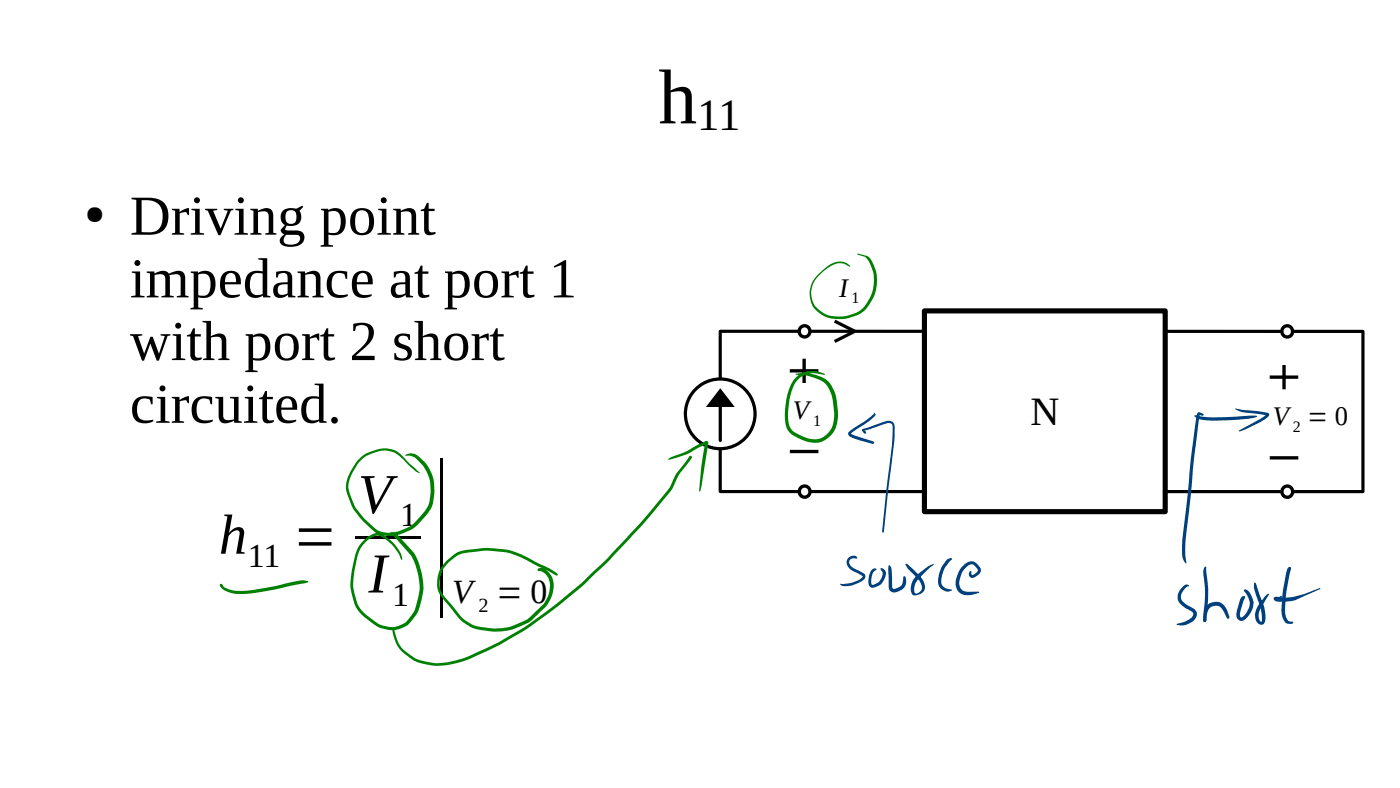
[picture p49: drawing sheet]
<svg xmlns="http://www.w3.org/2000/svg" width="280mm" height="158mm" viewBox="0 0 280 158" stroke-linecap="round" stroke-linejoin="round" font-family="sans-serif">
<defs><g id="words">
<text font-size="31.7" x="86" y="116.7">|</text>
<text font-size="15.5" x="131.7" y="24.7">h</text>
<g font-size="11.3">
<text x="26" y="46.9">Driving point</text>
<text x="26" y="59.4">impedance at port 1</text>
<text x="26" y="72">with port 2 short</text>
<text x="26" y="84.5">circuited.</text>
<text x="71.6" y="102.6">V</text>
<text x="43.8" y="110.7">h</text>
<text x="58.6" y="110.7">=</text>
<text x="73.7" y="118.4">I</text>
</g>
<text font-size="9" x="139.5" y="25.9">11</text>
<text font-size="8" x="206.1" y="84.9">N</text>
<g font-size="6.8">
<text x="80" y="105.2">1</text>
<text x="49.6" y="113.3">11</text>
<text x="78.5" y="121.1">1</text>
<text x="90.4" y="120.5">V = 0</text>
</g>
<g font-size="5.4">
<text x="167.8" y="59.3">I</text>
<text x="158.6" y="83.7">V</text>
<text x="254.6" y="85">V = 0</text>
</g>
<text font-size="5.1" x="17" y="44.3">●</text>
<text font-size="4.1" x="95.7" y="122.3">2</text>
<g font-size="3.2">
<text x="170.3" y="60.7">1</text>
<text x="162.6" y="85.1">1</text>
<text x="258.5" y="86.3">2</text>
</g>
</g></defs>
<path d="M71.1 107.1h13v.6h-13z" fill-rule="evenodd" fill="#000"/>
<circle cx="160.9" cy="66.2" r="1.09" fill="#fff"/>
<circle cx="160.9" cy="66.2" r="1.09" fill="none" stroke="#000" stroke-width=".67" stroke-linecap="butt"/>
<circle cx="160.9" cy="98.3" r="1.09" fill="#fff"/>
<circle cx="160.9" cy="98.3" r="1.09" fill="none" stroke="#000" stroke-width=".67" stroke-linecap="butt"/>
<path d="M166.9 64.2l4.1 2-4.1 2.1" fill="none" stroke="#000" stroke-width=".64" stroke-linecap="butt"/>
<g fill="#fff">
<path d="M157.5 79.1h6.7v6.7h-6.7z" fill-rule="evenodd"/>
<circle cx="257.4" cy="66.2" r="1.09"/>
</g>
<circle cx="257.4" cy="66.2" r="1.09" fill="none" stroke="#000" stroke-width=".67" stroke-linecap="butt"/>
<circle cx="257.4" cy="98.3" r="1.1" fill="#fff"/>
<circle cx="257.4" cy="98.3" r="1.1" fill="none" stroke="#000" stroke-width=".67" stroke-linecap="butt"/>
<path d="M162 66.2h94.4M162 98.3h94.4" fill="none" stroke="#000" stroke-width=".63" stroke-linecap="butt"/>
<path d="M184.9 62.1h48.1v40.2h-48.1z" fill-rule="evenodd" fill="#fff"/>
<path d="M184.9 62.1h48.1v40.2h-48.1z" fill="none" stroke="#000" stroke-width="1" stroke-linecap="butt"/>
<path d="M158 74.1h5.7M160.8 71.7v4.9M158 90.2h5.7" fill="none" stroke="#000" stroke-width=".67" stroke-linecap="butt"/>
<path d="M159.8 66.2h-15.8v9.6M258.5 66.2h14.1v32.1h-14.1M144 89.7v8.6h15.9" fill="none" stroke="#000" stroke-width=".63" stroke-linecap="butt"/>
<path d="M253.5 80.3h16.2v6.7h-16.2z" fill-rule="evenodd" fill="#fff"/>
<path d="M253.9 75.4h5.7M256.8 73v4.8M253.9 91.5h5.8" fill="none" stroke="#000" stroke-width=".67" stroke-linecap="butt"/>
<circle cx="144" cy="82.7" r="7" fill="#fff"/>
<circle cx="144" cy="82.7" r="7" fill="none" stroke="#000" stroke-width=".64" stroke-linecap="butt"/>
<path d="M144.1 81v7" fill="none" stroke="#000" stroke-width=".64"/>
<path d="M144.1 77.6l2.9 3.7h-5.8z" fill="#000"/>
<g fill="#008000">
<path d="M44 116.8h.4v.5h-.3z"/>
<path d="M44.1 116.8h.4a3.3 3.3 0 0 0 2.9 1.3 41 41 0 0 0 11-1.8 4.8 4.8 0 0 1 3-.2l.3 .1-.1 .2a95.3 95.3 0 0 1-12.5 2.3 6.2 6.2 0 0 1-4.8-1.1l-.3-.7z"/>
<path d="M44.1 116.7l.4 .2-.2 .3-.3-.3z"/>
<path d="M71.9 91.6a6.9 6.9 0 0 1 7.4-1.5l.9 .8 1.5 1.6 2.3 1.9-.2 .1-.8-.4-3.1-2.9a5 5 0 0 0-5.6-.5 5.5 5.5 0 0 0-3.2 2.8 7.3 7.3 0 0 0-1.4 3.9 11.8 11.8 0 0 0 4.7 7.7 5.3 5.3 0 0 0 6.5 .6l.9-.4a13.8 13.8 0 0 0 4-4.6 8.2 8.2 0 0 0-3-9.4l-.8-.2h-.8l-.2-.1a2.17 2.17 0 0 1 2.9 .3 8.9 8.9 0 0 1 2.4 10.2 11.7 11.7 0 0 1-4.6 4.6 6.5 6.5 0 0 1-6.8 .2 14.4 14.4 0 0 1-5.5-7.8 5.5 5.5 0 0 1 .9-4.7l1-1.4z"/>
<path d="M72.9 107.9a3.2 3.2 0 0 1 3.3-1.2 8 8 0 0 1 4.3 5.1l-.1 .1-.2-.1a7.8 7.8 0 0 0-4.6-4.7 5.4 5.4 0 0 0-4.3 4.8 13.2 13.2 0 0 0-.4 6.7l.4 1.4a6 6 0 0 0 2.5 3.3l1.1 .9a5.2 5.2 0 0 0 6.1 .3l1.3-1.6 .6-1a11.4 11.4 0 0 0 .9-6.3l-.3-1.2a10.5 10.5 0 0 0-1.3-3.4l-3.3-3.7-.5-.3-.2 .1-.3-.1-.1-.2 .1-.3 .8-.1 .6 .3 3.5 3.8a14.9 14.9 0 0 1 1.8 5.4 13.4 13.4 0 0 1-1.1 6.7l-.6 .7a4.9 4.9 0 0 1-3.7 2.6 6.8 6.8 0 0 1-5.1-1.6l-.9-.7a6.4 6.4 0 0 1-2.5-3.5 10.8 10.8 0 0 1-.1-7l.2-1.3a6.4 6.4 0 0 1 2.1-3.9z"/>
<path d="M89.3 112.1l.2-.2a5.7 5.7 0 0 1 4-2 21.1 21.1 0 0 1 9.8 .5l6.6 3.2 1.5 1 .2 .3-.4 .1-6-3.1-2.5-1.1a18.6 18.6 0 0 0-11.3 .3 8.3 8.3 0 0 0-3 3 4.9 4.9 0 0 0 1.4 6.1l2.1 2.7a7 7 0 0 0 5.3 2.5 11 11 0 0 0 9.3-2.5l.8-.9a5.6 5.6 0 0 0 2.3-6.6 2.66 2.66 0 0 0-1.4-1.2l-.7-.1a.52 .52 0 0 1 .8-.6 3.5 3.5 0 0 1 2.4 3.9 7.1 7.1 0 0 1-2.9 5.1l-1.5 1.5a12.9 12.9 0 0 1-12.3 1.3l-2-1.5-2.2-2.7a6.4 6.4 0 0 1-2.4-3.8 6 6 0 0 1 1.9-5.2z"/>
<path d="M78.5 125.7l.1-.1 .2 .2a6.7 6.7 0 0 0 2.4 4.4l1.1 .9a10.8 10.8 0 0 0 8.8 .9 53.4 53.4 0 0 0 8.8-3.7 94.4 94.4 0 0 0 20.2-15.4l2.1-2.1a151.4 151.4 0 0 0 11.6-13.2l.9-1.8a10.6 10.6 0 0 1 2.6-3.6l.6-1h.4l.1 .2-.1 .3-2.6 3.3-1.3 2.8-3.3 4.1a141.3 141.3 0 0 1-8.9 9.7l-.6 .7a104.9 104.9 0 0 1-17.5 14.2l-4.1 2.4a37.1 37.1 0 0 1-10.3 4 10.1 10.1 0 0 1-9.5-2.8 7.1 7.1 0 0 1-1.7-4.4z"/>
<path d="M133.6 91.8l.8-.5 2.9-1.1 3.6-1.9a.48 .48 0 0 1 .7-.1 .48 .48 0 0 1 0 .7l-1.3 8.4-.4 1-.1-.1 .5-5 .7-4.6 .3 .2-2.4 1.1a17.4 17.4 0 0 1-5.2 2z"/>
<path d="M163.6 54.9a7.1 7.1 0 0 1 4-2.6l1.4 .1 1 .8-.1 .1-.7-.4a3.2 3.2 0 0 0-3.6 .6 6.7 6.7 0 0 0-3.2 4.1 4.4 4.4 0 0 0 3 5.3 7.5 7.5 0 0 0 7.5-1.6 7.6 7.6 0 0 0 .3-9.8l-1.8-.7 .1-.1 1.6 .4a1.71 1.71 0 0 1 1.3 1.1 8.2 8.2 0 0 1-2.4 10.5 8 8 0 0 1-8 0 5 5 0 0 1-.4-7.8z"/>
<path d="M159.2 74.7a7.2 7.2 0 0 1 6.9 2l.2 .4a10.6 10.6 0 0 1 1.3 6.2 4.8 4.8 0 0 1-6.5 4.9 6.4 6.4 0 0 1-3.5-2.2 9 9 0 0 1-.4-5.8 7.4 7.4 0 0 1 2.7-5.3 4.6 4.6 0 0 1 3.5-.7l1.1 .3 .5 .3-.1 .2-1.6-.4a4.4 4.4 0 0 0-5 3.7 12.2 12.2 0 0 0-.3 7.1l.3 .4a6.5 6.5 0 0 0 5.9 1.8 4.5 4.5 0 0 0 2.6-4.3 15.8 15.8 0 0 0-.5-4.4 4.4 4.4 0 0 0-3.4-3.4 8.8 8.8 0 0 0-3.7-.6l-.1-.1z"/>
</g>
<g fill="#004080">
<path d="M238.8 83.1a1.21 1.21 0 0 1 1.3 .1 37.8 37.8 0 0 0 9.6-.1h1.4h.2l.1 .1-.1 .1a39.8 39.8 0 0 1-9.2 .8l-2.3-.3z"/>
<path d="M247.1 81.6l6.4 .9a.52 .52 0 0 1 .3 .5 .52 .52 0 0 1-.4 .5l-.5 .3a21.8 21.8 0 0 1-5 2.4l-.1-.1 4-2.2 1.5-1.1 .1 .2-4.9-.6-1.4-.6z"/>
<path d="M239.6 82.5l.3-.1 .8 .5-.2 .2-.8-.2 .2-.1-1.1 9.1-.6 6.8-1.1 9.6a12.8 12.8 0 0 0 .2 4.2l-.1 .1a2.24 2.24 0 0 1-.8-1.8l.1-3.2 1.1-8.9 .6-6.9 1-7.8z"/>
<path d="M240.1 82.6l.5 .2 .1 .2-.2 .1-.4-.3z"/>
<path d="M236.6 117.2l.7-.4 .5 .3-.5 .3a2.51 2.51 0 0 0-1.1 2.2 2.56 2.56 0 0 0 1.5 1.5l1.1 .6a1.43 1.43 0 0 1-.1 2.4 3.1 3.1 0 0 1-3.4 .7l.1-.1a5.1 5.1 0 0 0 3.1-1.5l.2-.4-.1-.3-1-.7a2.77 2.77 0 0 1-2.1-2.8l.4-.9z"/>
<path d="M241.4 121a2.4 2.4 0 0 1 3.6 .2l.4 .7 .5 1.5-.1 .2-.2 .1-.2-.2-1-1.9a1.73 1.73 0 0 0-2-.4 1.73 1.73 0 0 0-1 1.8l-.2 1.2-.2 .2-.3-.1v-.3a4.1 4.1 0 0 1 .6-2.9z"/>
<path d="M240.9 113.4l.2-.2 .2 .2 .3 4.5-.3 6.1-.1 .3-.2 .1-.4-.4 .4-4.6v-1.7l-.3-3.4z"/>
<path d="M248.8 117.9l.4-.1a3.4 3.4 0 0 1 1.3 3.8 3.2 3.2 0 0 1-2.3 2.5h-.2a1.28 1.28 0 0 1-.7-1.7l.6-2.3a.86 .86 0 0 1 1.1-.9l.1 .1-.4 .9-.7 2.4v.6l.3 .2a3.5 3.5 0 0 0 1.6-2.3 3 3 0 0 0-.7-2.5l-.4-.6z"/>
<path d="M250.9 116.5l.3 .1 .7 2.2a9.2 9.2 0 0 1 1.1 5.4 .91 .91 0 0 1-.9 .7 .91 .91 0 0 1-.9-.8l-.2-1.1a3.6 3.6 0 0 1 .7-2.1l1.3-1.8 .7-.5 .1 .3-1.5 2.4a2.67 2.67 0 0 0-.4 2.6l.4 .4 .1-.4a10.6 10.6 0 0 0-1.2-4.8 4.3 4.3 0 0 1-.3-2.6z"/>
<path d="M257.5 113.5l.5-.2 .2 .3-.9 4.9-.3 3a3.5 3.5 0 0 0 .6 2.6l.9 .1 .2 .2-.2 .2-.3 .1-.9-.1a3.5 3.5 0 0 1-1-3.2l.4-3.7 .5-3z"/>
<path d="M257.8 113.4h.3l.1 .3-.4 .1z"/>
<path d="M254.9 119.4l1-.1 .4-.2 .1 .2-.3 .4-.9 .2a.3 .3 0 0 0 .2-.5l3.2-.1a25.1 25.1 0 0 0 5.4-1.8v.2l-4.9 2.2a8 8 0 0 1-4.1 .2 .45 .45 0 0 1-.1-.7z"/>
<path d="M172.5 85.8l4.7-1.6a1.25 1.25 0 0 1 1.4 .2 1.25 1.25 0 0 1 .3 1.3l-.1 2.8-2 17.8-.2 .2-.2-.2 .8-8.1 1.2-9.3 .1-3.7a.74 .74 0 0 0-1.1-.6l-4.7 1.5h-.2z"/>
<path d="M172.4 85.9l.4-.1 .3 .5 .1 .3a.74 .74 0 0 1-.8-.6z"/>
<path d="M173 86.3l.2 .2-.2 .1-.2-.1z"/>
<path d="M172.6 86.1l.2-.1 .4 .4v.2h-.3z"/>
<path d="M169.8 86.3l4.9-3.4 .1-.4 .3 .3a7.1 7.1 0 0 1-2.9 2.4l-2 1.5 4.4 1.5 .2 .3v.2h-.3l-3.7-1.1a1.09 1.09 0 0 1-1.2-1.1z"/>
<path d="M169.7 111.5a1.16 1.16 0 0 1 1.8 0l-.2 .2-.4-.1a.89 .89 0 0 0-1.1 .6 .89 .89 0 0 0 .5 1.1l2.5 1.3a.84 .84 0 0 1-.3 1.5 6.7 6.7 0 0 1-3.6 1.1l-.5-.1-.4-.3 2.5-.4 1.4-.6 .5-.4 .1-.3-1-.6a2.54 2.54 0 0 1-2.2-2.3z"/>
<path d="M174.4 113.8l.4-.2h.4l.1 .2-.4 .3a2.97 2.97 0 0 0-.5 2.8h.3l1-.5a2.53 2.53 0 0 0 .8-1.9l-.4-.8 .2-.1a1.25 1.25 0 0 1 .7 2 2.8 2.8 0 0 1-2.7 1.8 1.24 1.24 0 0 1-.6-1.7l.3-1.2z"/>
<path d="M177.7 113a.74 .74 0 0 1 .6 .9l.1 3.4 .1 .3 .3 .1a1.94 1.94 0 0 0 1.9-2.3l.2-.3a2.06 2.06 0 0 1-1.5 3.2 1.12 1.12 0 0 1-1.7-1z"/>
<path d="M181.1 112.7h.2l.3 .2 2.3 2.1a2.68 2.68 0 0 1 .8 3.2l-1.1 .7a.97 .97 0 0 1-1.1 0 .97 .97 0 0 1-.4-1.1l.1-.6a3.9 3.9 0 0 1 1.5-2.5l2-1.6 .9-.4 .2 .1-.8 .6-1.9 1.8a3.4 3.4 0 0 0-1.3 2.4l.1 .9a1.17 1.17 0 0 0 1.3-.4 1.17 1.17 0 0 0 0-1.3l-.7-1.3-2-1.9-.4-.7z"/>
<path d="M189.4 111.9l.8-.4 .2 .2-1.3 1.6a4.2 4.2 0 0 0-.6 3.8l.6 .5 1.3 .3a1.88 1.88 0 0 1-2 0 1.88 1.88 0 0 1-.8-1.8v-.3a6.4 6.4 0 0 1 1.5-3.7z"/>
<path d="M192.6 113.1a1.9 1.9 0 0 1 1.8-.9 1.9 1.9 0 0 1 1.6 1.2 1.18 1.18 0 0 1-.7 1.7 .85 .85 0 0 1-.8 .4 .85 .85 0 0 1-.7-.5v-.4l.3-.5 .2 .2v.6h.3a1.06 1.06 0 0 0 1-1 1.88 1.88 0 0 0-1.3-1.1 2.87 2.87 0 0 0-2 2 2.95 2.95 0 0 0-.3 2.5l.4 .6 .5 .3 .7 .1h2.2l.1 .1-.1 .1a4.9 4.9 0 0 1-3.1 .4 2.34 2.34 0 0 1-1.5-3l.6-1.8z"/>
</g>
<use href="#words"/>
</svg>
